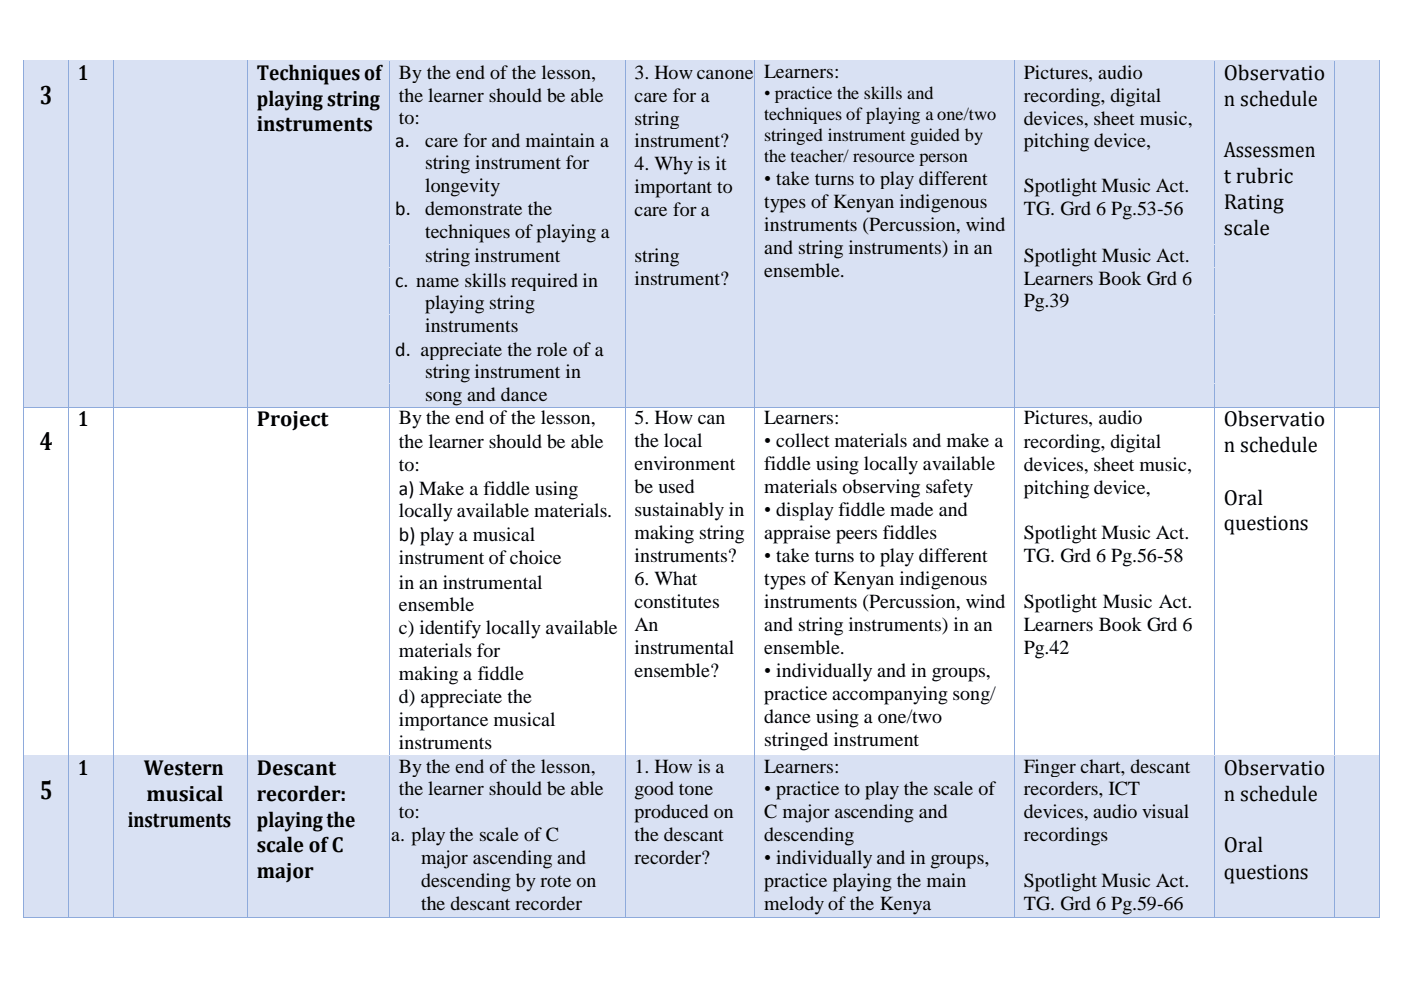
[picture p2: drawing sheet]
<svg xmlns="http://www.w3.org/2000/svg" width="297mm" height="210mm" viewBox="0 0 297 210" stroke-linecap="round" stroke-linejoin="round" font-family="sans-serif">
<defs><g id="words">
<g font-size="5.6">
<text x="8.5" y="22.1">3</text>
<text x="8.5" y="95.5">4</text>
<text x="8.5" y="169.3">5</text>
</g>
<g font-size="4.6">
<text x="16.6" y="17">1</text>
<text x="54.5" y="17">Techniques of</text>
<text x="259.5" y="17">Observatio</text>
<text x="54.5" y="22.4">playing string</text>
<text x="259.5" y="22.4">n schedule</text>
<text x="54.5" y="27.9">instruments</text>
<text x="259.5" y="33.4">Assessmen</text>
<text x="259.5" y="38.9">t rubric</text>
<text x="259.5" y="44.4">Rating</text>
<text x="259.5" y="49.8">scale</text>
<text x="16.6" y="90.4">1</text>
<text x="54.5" y="90.4">Project</text>
<text x="259.5" y="90.4">Observatio</text>
<text x="259.5" y="95.9">n schedule</text>
<text x="259.5" y="107">Oral</text>
<text x="259.5" y="112.4">questions</text>
<text x="16.6" y="164.2">1</text>
<text x="30.5" y="164.2">Western</text>
<text x="54.5" y="164.2">Descant</text>
<text x="259.5" y="164.2">Observatio</text>
<text x="31.1" y="169.8">musical</text>
<text x="54.5" y="169.8">recorder:</text>
<text x="259.5" y="169.7">n schedule</text>
<text x="27.1" y="175.2">instruments</text>
<text x="54.5" y="175.2">playingthe</text>
<text x="54.5" y="180.7">scale of C</text>
<text x="259.5" y="180.7">Oral</text>
<text x="54.5" y="186.2">major</text>
<text x="259.5" y="186.3">questions</text>
</g>
<g font-size="4.2">
<text x="84.5" y="16.7">By the end of the lesson,</text>
<text x="134.5" y="16.7">3. How canone</text>
<text x="162" y="16.6">Learners:</text>
<text x="217.1" y="16.7">Pictures, audio</text>
<text x="84.5" y="21.5">the learner should be able</text>
<text x="134.5" y="21.5">care for a</text>
<text x="217.1" y="21.5">recording, digital</text>
<text x="84.5" y="26.3">to:</text>
<text x="134.5" y="26.4">string</text>
<text x="217.1" y="26.4">devices, sheet music,</text>
<text x="83.8" y="31.1">a.</text>
<text x="90.1" y="31.1">care for and maintain a</text>
<text x="90.1" y="35.9">string instrument for</text>
<text x="134.5" y="31.3">instrument?</text>
<text x="217.1" y="31.3">pitching device,</text>
<text x="90.1" y="40.7">longevity</text>
<text x="134.5" y="36.1">4. Why is it</text>
<text x="134.5" y="41">important to</text>
<text x="162" y="39.2">• take turns to play different</text>
<text x="217.1" y="40.7">Spotlight Music Act.</text>
<text x="83.8" y="45.6">b.</text>
<text x="90.1" y="45.6">demonstrate the</text>
<text x="134.5" y="45.9">care for a</text>
<text x="162" y="44">types of Kenyan indigenous</text>
<text x="217.1" y="45.6">TG. Grd 6 Pg.53-56</text>
<text x="90.1" y="50.4">techniques of playing a</text>
<text x="162" y="48.9">instruments (Percussion, wind</text>
<text x="162" y="53.8">and string instruments) in an</text>
<text x="90.1" y="55.5">string instrument</text>
<text x="134.5" y="55.5">string</text>
<text x="162" y="58.6">ensemble.</text>
<text x="217.1" y="55.5">Spotlight Music Act.</text>
<text x="83.8" y="60.8">c. name skills required in</text>
<text x="90.1" y="65.6">playing string</text>
<text x="134.5" y="60.5">instrument?</text>
<text x="217.1" y="60.5">Learners Book Grd 6</text>
<text x="217.1" y="65.1">Pg.39</text>
<text x="90.1" y="70.3">instruments</text>
<text x="83.8" y="75.5">d. appreciate the role of a</text>
<text x="90.1" y="80.1">string instrument in</text>
<text x="84.5" y="90">By the end of the lesson,</text>
<text x="90.1" y="85">song and dance</text>
<text x="134.5" y="90">5. How can</text>
<text x="162" y="90">Learners:</text>
<text x="217.1" y="90">Pictures, audio</text>
<text x="84.5" y="94.9">the learner should be able</text>
<text x="134.5" y="94.8">the local</text>
<text x="162" y="94.8">• collect materials and make a</text>
<text x="217.1" y="94.9">recording, digital</text>
<text x="84.5" y="99.8">to:</text>
<text x="134.5" y="99.7">environment</text>
<text x="162" y="99.7">fiddle using locally available</text>
<text x="217.1" y="99.8">devices, sheet music,</text>
<text x="84.5" y="104.9">a) Make a fiddle using</text>
<text x="134.5" y="104.5">be used</text>
<text x="162" y="104.5">materials observing safety</text>
<text x="217.1" y="104.7">pitching device,</text>
<text x="84.5" y="109.6">locally available materials.</text>
<text x="134.5" y="109.4">sustainably in</text>
<text x="162" y="109.4">• display fiddle made and</text>
<text x="84.5" y="114.6">b) play a musical</text>
<text x="84.5" y="119.6">instrument ofchoice</text>
<text x="134.5" y="114.3">making string</text>
<text x="134.5" y="119.1">instruments?</text>
<text x="162" y="114.3">appraise peers fiddles</text>
<text x="162" y="119.1">• take turns to play different</text>
<text x="217.1" y="114.3">Spotlight Music Act.</text>
<text x="217.1" y="119.1">TG. Grd 6 Pg.56-58</text>
<text x="84.5" y="124.8">in an instrumental</text>
<text x="134.5" y="124">6. What</text>
<text x="162" y="124">types of Kenyan indigenous</text>
<text x="84.5" y="129.5">ensemble</text>
<text x="134.5" y="128.9">constitutes</text>
<text x="162" y="128.9">instruments (Percussion, wind</text>
<text x="217.1" y="129">Spotlight Music Act.</text>
<text x="84.5" y="134.4">c) identify locally available</text>
<text x="134.5" y="133.7">An</text>
<text x="162" y="133.7">and string instruments) in an</text>
<text x="217.1" y="133.7">Learners Book Grd 6</text>
<text x="84.5" y="139.3">materials for</text>
<text x="134.5" y="138.6">instrumental</text>
<text x="134.5" y="143.5">ensemble?</text>
<text x="162" y="138.6">ensemble.</text>
<text x="162" y="143.6">• individually and in groups,</text>
<text x="217.1" y="138.6">Pg.42</text>
<text x="84.5" y="144.1">making a fiddle</text>
<text x="84.5" y="149">d) appreciate the</text>
<text x="162" y="148.4">practice accompanying song/</text>
<text x="84.5" y="153.9">importance musical</text>
<text x="162" y="153.2">dance using a one/two</text>
<text x="84.5" y="158.9">instruments</text>
<text x="162" y="158.1">stringed instrument</text>
<text x="84.5" y="163.8">By the end of the lesson,</text>
<text x="134.5" y="163.8">1. How is a</text>
<text x="162" y="163.8">Learners:</text>
<text x="217.1" y="163.8">Finger chart, descant</text>
<text x="84.5" y="168.6">the learner should be able</text>
<text x="84.5" y="173.5">to:</text>
<text x="134.5" y="168.6">good tone</text>
<text x="134.5" y="173.5">produced on</text>
<text x="162" y="168.6">• practice to play the scale of</text>
<text x="162" y="173.5">C major ascending and</text>
<text x="217.1" y="168.6">recorders, ICT</text>
<text x="217.1" y="173.5">devices, audio visual</text>
<text x="82.9" y="178.3">a. play the scale of C</text>
<text x="134.5" y="178.3">the descant</text>
<text x="162" y="178.3">descending</text>
<text x="217.1" y="178.3">recordings</text>
<text x="89.3" y="183.2">major ascending and</text>
<text x="134.5" y="183.2">recorder?</text>
<text x="162" y="183.2">• individually and in groups,</text>
<text x="89.3" y="188.1">descending by rote on</text>
<text x="162" y="188.1">practice playing the main</text>
<text x="217.1" y="188.1">Spotlight Music Act.</text>
<text x="89.3" y="193">the descant recorder</text>
<text x="162" y="193">melody of the Kenya</text>
<text x="217.1" y="193">TG. Grd 6 Pg.59-66</text>
</g>
<g font-size="3.9">
<text x="162" y="21">• practice the skills and</text>
<text x="162" y="25.5">techniques of playing a one/two</text>
<text x="162" y="30">stringed instrument guided by</text>
<text x="162" y="34.4">the teacher/ resource person</text>
</g>
</g></defs>
<g fill="#d9e1f3">
<path d="M5.2 12.9h9.3v38.9h-9.3z" fill-rule="evenodd"/>
<path d="M5.2 12.9h9.3v5.1h-9.3z" fill-rule="evenodd"/>
<path d="M5.2 18h9.3v5.1h-9.3z" fill-rule="evenodd"/>
<path d="M14.7 12.9h9.4v38.9h-9.4z" fill-rule="evenodd"/>
<path d="M14.7 12.9h9.4v5.1h-9.4z" fill-rule="evenodd"/>
<path d="M24.2 12.9h28.3v73.3h-28.3z" fill-rule="evenodd"/>
<path d="M24.2 12.9h28.3v4.8h-28.3z" fill-rule="evenodd"/>
<path d="M52.6 12.9h29.9v38.9h-29.9z" fill-rule="evenodd"/>
<path d="M52.6 12.9h29.9v5.1h-29.9z" fill-rule="evenodd"/>
<path d="M52.6 18h29.9v5.5h-29.9z" fill-rule="evenodd"/>
<path d="M52.6 23.5h29.9v5.4h-29.9z" fill-rule="evenodd"/>
<path d="M82.6 12.9h49.9v38.9h-49.9z" fill-rule="evenodd"/>
<path d="M82.6 12.9h49.9v4.8h-49.9z" fill-rule="evenodd"/>
<path d="M82.6 17.7h49.9v4.8h-49.9z" fill-rule="evenodd"/>
<path d="M82.6 22.5h49.9v4.8h-49.9z" fill-rule="evenodd"/>
<path d="M82.6 27.3h49.9v4.9h-49.9z" fill-rule="evenodd"/>
<path d="M82.6 32.2h49.9v4.7h-49.9z" fill-rule="evenodd"/>
<path d="M82.6 36.9h49.9v4.8h-49.9z" fill-rule="evenodd"/>
<path d="M82.6 41.7h49.9v4.8h-49.9z" fill-rule="evenodd"/>
<path d="M82.6 46.5h49.9v4.8h-49.9z" fill-rule="evenodd"/>
<path d="M132.7 12.9h27.3v38.9h-27.3z" fill-rule="evenodd"/>
<path d="M132.7 12.9h27.3v4.8h-27.3z" fill-rule="evenodd"/>
<path d="M132.7 17.7h27.3v4.9h-27.3z" fill-rule="evenodd"/>
<path d="M132.7 22.6h27.3v4.9h-27.3z" fill-rule="evenodd"/>
<path d="M132.7 27.5h27.3v4.8h-27.3z" fill-rule="evenodd"/>
<path d="M132.7 32.3h27.3v4.9h-27.3z" fill-rule="evenodd"/>
<path d="M132.7 37.2h27.3v4.9h-27.3z" fill-rule="evenodd"/>
<path d="M132.7 42.1h27.3v4.8h-27.3z" fill-rule="evenodd"/>
<path d="M160.1 12.9h54.9v73.3h-54.9z" fill-rule="evenodd"/>
<path d="M160.1 12.9h54.9v4.6h-54.9z" fill-rule="evenodd"/>
<path d="M160.1 17.5h54.9v4.4h-54.9z" fill-rule="evenodd"/>
<path d="M160.1 21.9h54.9v4.6h-54.9z" fill-rule="evenodd"/>
<path d="M160.1 26.5h54.9v4.4h-54.9z" fill-rule="evenodd"/>
<path d="M160.1 30.9h54.9v4.5h-54.9z" fill-rule="evenodd"/>
<path d="M160.1 35.4h54.9v4.8h-54.9z" fill-rule="evenodd"/>
<path d="M160.1 40.2h54.9v4.9h-54.9z" fill-rule="evenodd"/>
<path d="M160.1 45.1h54.9v4.9h-54.9z" fill-rule="evenodd"/>
<path d="M160.1 50h54.9v4.8h-54.9z" fill-rule="evenodd"/>
<path d="M160.1 54.8h54.9v4.9h-54.9z" fill-rule="evenodd"/>
<path d="M215.2 12.9h42.2v38.9h-42.2z" fill-rule="evenodd"/>
<path d="M215.2 12.9h42.2v4.8h-42.2z" fill-rule="evenodd"/>
<path d="M215.2 17.7h42.2v4.9h-42.2z" fill-rule="evenodd"/>
<path d="M215.2 22.6h42.2v4.9h-42.2z" fill-rule="evenodd"/>
<path d="M215.2 27.5h42.2v4.8h-42.2z" fill-rule="evenodd"/>
<path d="M215.2 32.3h42.2v4.6h-42.2z" fill-rule="evenodd"/>
<path d="M215.2 36.9h42.2v4.9h-42.2z" fill-rule="evenodd"/>
<path d="M215.2 41.8h42.2v4.9h-42.2z" fill-rule="evenodd"/>
<path d="M257.6 12.9h25.2v38.9h-25.2z" fill-rule="evenodd"/>
<path d="M257.6 12.9h25.2v5.1h-25.2z" fill-rule="evenodd"/>
<path d="M257.6 18h25.2v5.4h-25.2z" fill-rule="evenodd"/>
<path d="M257.6 23.4h25.2v5.6h-25.2z" fill-rule="evenodd"/>
<path d="M257.6 29h25.2v5.5h-25.2z" fill-rule="evenodd"/>
<path d="M257.6 34.5h25.2v5.5h-25.2z" fill-rule="evenodd"/>
<path d="M257.6 40h25.2v5.5h-25.2z" fill-rule="evenodd"/>
<path d="M257.6 45.5h25.2v5.4h-25.2z" fill-rule="evenodd"/>
<path d="M283 12.9h9.4v73.3h-9.4z" fill-rule="evenodd"/>
<path d="M283 12.9h9.4v4.8h-9.4z" fill-rule="evenodd"/>
</g>
<g fill="#8eaadb">
<path d="M5 12.7h.2v.2h-.2z" fill-rule="evenodd"/>
<path d="M5 12.7l.2 .1z" fill-rule="evenodd"/>
</g>
<path d="M5.2 12.8h9.3" fill="none" stroke="#8eaadb" stroke-width=".21"/>
<path d="M5.2 12.9h9.3" fill="none" stroke="#d9e1f3" stroke-width=".21"/>
<g fill="#8eaadb">
<path d="M14.5 12.8l.2 .1z" fill-rule="evenodd"/>
<path d="M14.5 12.7l.2 .1z" fill-rule="evenodd"/>
</g>
<path d="M14.7 12.8h9.4" fill="none" stroke="#8eaadb" stroke-width=".21"/>
<path d="M14.7 12.9h9.4" fill="none" stroke="#d9e1f3" stroke-width=".21"/>
<g fill="#8eaadb">
<path d="M24.1 12.8l.1 .1z" fill-rule="evenodd"/>
<path d="M24.1 12.7l.1 .1z" fill-rule="evenodd"/>
</g>
<path d="M24.2 12.8h28.3" fill="none" stroke="#8eaadb" stroke-width=".21"/>
<path d="M24.2 12.9h28.3" fill="none" stroke="#d9e1f3" stroke-width=".21"/>
<g fill="#8eaadb">
<path d="M52.5 12.8l.1 .1z" fill-rule="evenodd"/>
<path d="M52.5 12.7l.1 .1z" fill-rule="evenodd"/>
</g>
<path d="M52.6 12.8h29.9" fill="none" stroke="#8eaadb" stroke-width=".21"/>
<path d="M52.6 12.9h29.9" fill="none" stroke="#d9e1f3" stroke-width=".21"/>
<g fill="#8eaadb">
<path d="M82.5 12.8l.1 .1z" fill-rule="evenodd"/>
<path d="M82.5 12.7l.1 .1z" fill-rule="evenodd"/>
</g>
<path d="M82.6 12.8h49.9" fill="none" stroke="#8eaadb" stroke-width=".21"/>
<path d="M82.6 12.9h49.9" fill="none" stroke="#d9e1f3" stroke-width=".21"/>
<g fill="#8eaadb">
<path d="M132.5 12.8l.2 .1z" fill-rule="evenodd"/>
<path d="M132.5 12.7l.2 .1z" fill-rule="evenodd"/>
</g>
<path d="M132.7 12.8h27.3" fill="none" stroke="#8eaadb" stroke-width=".21"/>
<path d="M132.7 12.9h27.3" fill="none" stroke="#d9e1f3" stroke-width=".21"/>
<g fill="#8eaadb">
<path d="M160 12.8l.1 .1z" fill-rule="evenodd"/>
<path d="M160 12.7l.1 .1z" fill-rule="evenodd"/>
</g>
<path d="M160.1 12.8h54.9" fill="none" stroke="#8eaadb" stroke-width=".21"/>
<path d="M160.1 12.9h54.9" fill="none" stroke="#d9e1f3" stroke-width=".21"/>
<g fill="#8eaadb">
<path d="M215 12.8l.2 .1z" fill-rule="evenodd"/>
<path d="M215 12.7l.2 .1z" fill-rule="evenodd"/>
</g>
<path d="M215.2 12.8h42.2" fill="none" stroke="#8eaadb" stroke-width=".21"/>
<path d="M215.2 12.9h42.2" fill="none" stroke="#d9e1f3" stroke-width=".21"/>
<g fill="#8eaadb">
<path d="M257.5 12.8l.1 .1z" fill-rule="evenodd"/>
<path d="M257.5 12.7l.1 .1z" fill-rule="evenodd"/>
</g>
<path d="M257.6 12.8h25.2" fill="none" stroke="#8eaadb" stroke-width=".21"/>
<path d="M257.6 12.9h25.2" fill="none" stroke="#d9e1f3" stroke-width=".21"/>
<g fill="#8eaadb">
<path d="M282.9 12.8l.1 .1z" fill-rule="evenodd"/>
<path d="M282.9 12.7l.1 .1z" fill-rule="evenodd"/>
</g>
<path d="M283 12.8h9.4" fill="none" stroke="#8eaadb" stroke-width=".21"/>
<path d="M283 12.9h9.4" fill="none" stroke="#d9e1f3" stroke-width=".21"/>
<g fill="#8eaadb">
<path d="M292.4 12.7h.1v.2h-.1z" fill-rule="evenodd"/>
<path d="M292.4 12.7l.1 .1z" fill-rule="evenodd"/>
</g>
<path d="M5.1 12.9v38.9M14.6 12.9v38.9M24.1 12.9v38.9M52.6 12.9v38.9M82.6 12.9v38.9M132.6 12.9v38.9M160.1 12.9v38.9M215.1 12.9v38.9M257.5 12.9v38.9M282.9 12.9v38.9M292.4 12.9v38.9" fill="none" stroke="#8eaadb" stroke-width=".21"/>
<g fill="#d9e1f3">
<path d="M5.2 52h9.3v4.7h-9.3z" fill-rule="evenodd"/>
<path d="M5.2 52h9.3v3.6h-9.3z" fill-rule="evenodd"/>
<path d="M14.7 52h9.4v4.7h-9.4z" fill-rule="evenodd"/>
<path d="M14.7 52h9.4v3.6h-9.4z" fill-rule="evenodd"/>
<path d="M52.6 52h29.9v4.7h-29.9z" fill-rule="evenodd"/>
<path d="M52.6 52h29.9v3.6h-29.9z" fill-rule="evenodd"/>
<path d="M82.6 52h49.9v4.7h-49.9z" fill-rule="evenodd"/>
<path d="M82.6 52h49.9v4.3h-49.9z" fill-rule="evenodd"/>
<path d="M132.7 52h27.3v4.7h-27.3z" fill-rule="evenodd"/>
<path d="M132.7 52h27.3v4.3h-27.3z" fill-rule="evenodd"/>
<path d="M215.2 52h42.2v4.7h-42.2z" fill-rule="evenodd"/>
<path d="M215.2 52h42.2v4.3h-42.2z" fill-rule="evenodd"/>
<path d="M257.6 52h25.2v4.7h-25.2z" fill-rule="evenodd"/>
<path d="M257.6 52h25.2v3.6h-25.2z" fill-rule="evenodd"/>
</g>
<path d="M5 51.8h.2v.2h-.2z" fill-rule="evenodd" fill="#8eaadb"/>
<path d="M5.2 51.9h9.3" fill="none" stroke="#d9e1f3" stroke-width=".21"/>
<path d="M14.5 51.8h.2v.2h-.2z" fill-rule="evenodd" fill="#8eaadb"/>
<path d="M14.7 51.9h9.4" fill="none" stroke="#d9e1f3" stroke-width=".21"/>
<g fill="#8eaadb">
<path d="M24.1 51.8h.1v.2h-.1z" fill-rule="evenodd"/>
<path d="M52.5 51.8h.1v.2h-.1z" fill-rule="evenodd"/>
</g>
<path d="M52.6 51.9h29.9" fill="none" stroke="#d9e1f3" stroke-width=".21"/>
<path d="M82.5 51.8h.1v.2h-.1z" fill-rule="evenodd" fill="#8eaadb"/>
<path d="M82.6 51.9h49.9" fill="none" stroke="#d9e1f3" stroke-width=".21"/>
<path d="M132.5 51.8h.2v.2h-.2z" fill-rule="evenodd" fill="#8eaadb"/>
<path d="M132.7 51.9h27.3" fill="none" stroke="#d9e1f3" stroke-width=".21"/>
<g fill="#8eaadb">
<path d="M160 51.8h.1v.2h-.1z" fill-rule="evenodd"/>
<path d="M215 51.8h.2v.2h-.2z" fill-rule="evenodd"/>
</g>
<path d="M215.2 51.9h42.2" fill="none" stroke="#d9e1f3" stroke-width=".21"/>
<path d="M257.5 51.8h.1v.2h-.1z" fill-rule="evenodd" fill="#8eaadb"/>
<path d="M257.6 51.9h25.2" fill="none" stroke="#d9e1f3" stroke-width=".21"/>
<g fill="#8eaadb">
<path d="M282.9 51.8h.1v.2h-.1z" fill-rule="evenodd"/>
<path d="M292.4 51.8h.1v.2h-.1z" fill-rule="evenodd"/>
</g>
<path d="M5.1 52v4.7M14.6 52v4.7M24.1 52v4.7M52.6 52v4.7M82.6 52v4.7M132.6 52v4.7M160.1 52v4.7M215.1 52v4.7M257.5 52v4.7M282.9 52v4.7M292.4 52v4.7" fill="none" stroke="#8eaadb" stroke-width=".21"/>
<g fill="#d9e1f3">
<path d="M5.2 56.9h9.3v9.7h-9.3z" fill-rule="evenodd"/>
<path d="M5.2 56.9h9.3v4.8h-9.3z" fill-rule="evenodd"/>
<path d="M14.7 56.9h9.4v9.7h-9.4z" fill-rule="evenodd"/>
<path d="M14.7 56.9h9.4v4.8h-9.4z" fill-rule="evenodd"/>
<path d="M52.6 56.9h29.9v9.7h-29.9z" fill-rule="evenodd"/>
<path d="M52.6 56.9h29.9v4.8h-29.9z" fill-rule="evenodd"/>
<path d="M82.6 56.9h49.9v9.7h-49.9z" fill-rule="evenodd"/>
<path d="M82.6 56.9h49.9v4.8h-49.9z" fill-rule="evenodd"/>
<path d="M82.6 61.7h49.9v4.8h-49.9z" fill-rule="evenodd"/>
<path d="M132.7 56.9h27.3v9.7h-27.3z" fill-rule="evenodd"/>
<path d="M132.7 56.9h27.3v4.4h-27.3z" fill-rule="evenodd"/>
<path d="M215.2 56.9h42.2v9.7h-42.2z" fill-rule="evenodd"/>
<path d="M215.2 56.9h42.2v4.4h-42.2z" fill-rule="evenodd"/>
<path d="M215.2 61.3h42.2v4.8h-42.2z" fill-rule="evenodd"/>
<path d="M257.6 56.9h25.2v9.7h-25.2z" fill-rule="evenodd"/>
<path d="M257.6 56.9h25.2v4.8h-25.2z" fill-rule="evenodd"/>
</g>
<path d="M5 56.7h.2v.2h-.2z" fill-rule="evenodd" fill="#8eaadb"/>
<path d="M5.2 56.8h9.3" fill="none" stroke="#d9e1f3" stroke-width=".21"/>
<path d="M14.5 56.7h.2v.2h-.2z" fill-rule="evenodd" fill="#8eaadb"/>
<path d="M14.7 56.8h9.4" fill="none" stroke="#d9e1f3" stroke-width=".21"/>
<g fill="#8eaadb">
<path d="M24.1 56.7h.1v.2h-.1z" fill-rule="evenodd"/>
<path d="M52.5 56.7h.1v.2h-.1z" fill-rule="evenodd"/>
</g>
<path d="M52.6 56.8h29.9" fill="none" stroke="#d9e1f3" stroke-width=".21"/>
<path d="M82.5 56.7h.1v.2h-.1z" fill-rule="evenodd" fill="#8eaadb"/>
<path d="M82.6 56.8h49.9" fill="none" stroke="#d9e1f3" stroke-width=".21"/>
<path d="M132.5 56.7h.2v.2h-.2z" fill-rule="evenodd" fill="#8eaadb"/>
<path d="M132.7 56.8h27.3" fill="none" stroke="#d9e1f3" stroke-width=".21"/>
<g fill="#8eaadb">
<path d="M160 56.7h.1v.2h-.1z" fill-rule="evenodd"/>
<path d="M215 56.7h.2v.2h-.2z" fill-rule="evenodd"/>
</g>
<path d="M215.2 56.8h42.2" fill="none" stroke="#d9e1f3" stroke-width=".21"/>
<path d="M257.5 56.7h.1v.2h-.1z" fill-rule="evenodd" fill="#8eaadb"/>
<path d="M257.6 56.8h25.2" fill="none" stroke="#d9e1f3" stroke-width=".21"/>
<g fill="#8eaadb">
<path d="M282.9 56.7h.1v.2h-.1z" fill-rule="evenodd"/>
<path d="M292.4 56.7h.1v.2h-.1z" fill-rule="evenodd"/>
</g>
<path d="M5.1 56.9v9.7M14.6 56.9v9.7M24.1 56.9v9.7M52.6 56.9v9.7M82.6 56.9v9.7M132.6 56.9v9.7M160.1 56.9v9.7M215.1 56.9v9.7M257.5 56.9v9.7M282.9 56.9v9.7M292.4 56.9v9.7" fill="none" stroke="#8eaadb" stroke-width=".21"/>
<g fill="#d9e1f3">
<path d="M5.2 66.8h9.3v4.8h-9.3z" fill-rule="evenodd"/>
<path d="M5.2 66.8h9.3v4h-9.3z" fill-rule="evenodd"/>
<path d="M14.7 66.8h9.4v4.8h-9.4z" fill-rule="evenodd"/>
<path d="M14.7 66.8h9.4v4h-9.4z" fill-rule="evenodd"/>
<path d="M52.6 66.8h29.9v4.8h-29.9z" fill-rule="evenodd"/>
<path d="M52.6 66.8h29.9v4h-29.9z" fill-rule="evenodd"/>
<path d="M82.6 66.8h49.9v4.8h-49.9z" fill-rule="evenodd"/>
<path d="M82.6 66.8h49.9v4.4h-49.9z" fill-rule="evenodd"/>
<path d="M132.7 66.8h27.3v4.8h-27.3z" fill-rule="evenodd"/>
<path d="M132.7 66.8h27.3v4h-27.3z" fill-rule="evenodd"/>
<path d="M215.2 66.8h42.2v4.8h-42.2z" fill-rule="evenodd"/>
<path d="M215.2 66.8h42.2v4h-42.2z" fill-rule="evenodd"/>
<path d="M257.6 66.8h25.2v4.8h-25.2z" fill-rule="evenodd"/>
<path d="M257.6 66.8h25.2v4h-25.2z" fill-rule="evenodd"/>
</g>
<path d="M5 66.6h.2v.2h-.2z" fill-rule="evenodd" fill="#8eaadb"/>
<path d="M5.2 66.7h9.3" fill="none" stroke="#d9e1f3" stroke-width=".21"/>
<path d="M14.5 66.6h.2v.2h-.2z" fill-rule="evenodd" fill="#8eaadb"/>
<path d="M14.7 66.7h9.4" fill="none" stroke="#d9e1f3" stroke-width=".21"/>
<g fill="#8eaadb">
<path d="M24.1 66.6h.1v.2h-.1z" fill-rule="evenodd"/>
<path d="M52.5 66.6h.1v.2h-.1z" fill-rule="evenodd"/>
</g>
<path d="M52.6 66.7h29.9" fill="none" stroke="#d9e1f3" stroke-width=".21"/>
<path d="M82.5 66.6h.1v.2h-.1z" fill-rule="evenodd" fill="#8eaadb"/>
<path d="M82.6 66.7h49.9" fill="none" stroke="#d9e1f3" stroke-width=".21"/>
<path d="M132.5 66.6h.2v.2h-.2z" fill-rule="evenodd" fill="#8eaadb"/>
<path d="M132.7 66.7h27.3" fill="none" stroke="#d9e1f3" stroke-width=".21"/>
<g fill="#8eaadb">
<path d="M160 66.6h.1v.2h-.1z" fill-rule="evenodd"/>
<path d="M215 66.6h.2v.2h-.2z" fill-rule="evenodd"/>
</g>
<path d="M215.2 66.7h42.2" fill="none" stroke="#d9e1f3" stroke-width=".21"/>
<path d="M257.5 66.6h.1v.2h-.1z" fill-rule="evenodd" fill="#8eaadb"/>
<path d="M257.6 66.7h25.2" fill="none" stroke="#d9e1f3" stroke-width=".21"/>
<g fill="#8eaadb">
<path d="M282.9 66.6h.1v.2h-.1z" fill-rule="evenodd"/>
<path d="M292.4 66.6h.1v.2h-.1z" fill-rule="evenodd"/>
</g>
<path d="M5.1 66.8v4.8M14.6 66.8v4.8M24.1 66.8v4.8M52.6 66.8v4.8M82.6 66.8v4.8M132.6 66.8v4.8M160.1 66.8v4.8M215.1 66.8v4.8M257.5 66.8v4.8M282.9 66.8v4.8M292.4 66.8v4.8" fill="none" stroke="#8eaadb" stroke-width=".21"/>
<g fill="#d9e1f3">
<path d="M5.2 71.7h9.3v9.5h-9.3z" fill-rule="evenodd"/>
<path d="M5.2 71.7h9.3v4.9h-9.3z" fill-rule="evenodd"/>
<path d="M14.7 71.7h9.4v9.5h-9.4z" fill-rule="evenodd"/>
<path d="M14.7 71.7h9.4v4.9h-9.4z" fill-rule="evenodd"/>
<path d="M52.6 71.7h29.9v9.5h-29.9z" fill-rule="evenodd"/>
<path d="M52.6 71.7h29.9v4.9h-29.9z" fill-rule="evenodd"/>
<path d="M82.6 71.7h49.9v9.5h-49.9z" fill-rule="evenodd"/>
<path d="M82.6 71.7h49.9v4.7h-49.9z" fill-rule="evenodd"/>
<path d="M82.6 76.4h49.9v4.6h-49.9z" fill-rule="evenodd"/>
<path d="M132.7 71.7h27.3v9.5h-27.3z" fill-rule="evenodd"/>
<path d="M132.7 71.7h27.3v4.9h-27.3z" fill-rule="evenodd"/>
<path d="M215.2 71.7h42.2v9.5h-42.2z" fill-rule="evenodd"/>
<path d="M215.2 71.7h42.2v4.9h-42.2z" fill-rule="evenodd"/>
<path d="M257.6 71.7h25.2v9.5h-25.2z" fill-rule="evenodd"/>
<path d="M257.6 71.7h25.2v4.9h-25.2z" fill-rule="evenodd"/>
</g>
<path d="M5 71.6h.2v.2h-.2z" fill-rule="evenodd" fill="#8eaadb"/>
<path d="M5.2 71.7h9.3" fill="none" stroke="#d9e1f3" stroke-width=".21"/>
<path d="M14.5 71.6h.2v.2h-.2z" fill-rule="evenodd" fill="#8eaadb"/>
<path d="M14.7 71.7h9.4" fill="none" stroke="#d9e1f3" stroke-width=".21"/>
<g fill="#8eaadb">
<path d="M24.1 71.6h.1v.2h-.1z" fill-rule="evenodd"/>
<path d="M52.5 71.6h.1v.2h-.1z" fill-rule="evenodd"/>
</g>
<path d="M52.6 71.7h29.9" fill="none" stroke="#d9e1f3" stroke-width=".21"/>
<path d="M82.5 71.6h.1v.2h-.1z" fill-rule="evenodd" fill="#8eaadb"/>
<path d="M82.6 71.7h49.9" fill="none" stroke="#d9e1f3" stroke-width=".21"/>
<path d="M132.5 71.6h.2v.2h-.2z" fill-rule="evenodd" fill="#8eaadb"/>
<path d="M132.7 71.7h27.3" fill="none" stroke="#d9e1f3" stroke-width=".21"/>
<g fill="#8eaadb">
<path d="M160 71.6h.1v.2h-.1z" fill-rule="evenodd"/>
<path d="M215 71.6h.2v.2h-.2z" fill-rule="evenodd"/>
</g>
<path d="M215.2 71.7h42.2" fill="none" stroke="#d9e1f3" stroke-width=".21"/>
<path d="M257.5 71.6h.1v.2h-.1z" fill-rule="evenodd" fill="#8eaadb"/>
<path d="M257.6 71.7h25.2" fill="none" stroke="#d9e1f3" stroke-width=".21"/>
<g fill="#8eaadb">
<path d="M282.9 71.6h.1v.2h-.1z" fill-rule="evenodd"/>
<path d="M292.4 71.6h.1v.2h-.1z" fill-rule="evenodd"/>
</g>
<path d="M5.1 71.8v9.4M14.6 71.8v9.4M24.1 71.8v9.4M52.6 71.8v9.4M82.6 71.8v9.4M132.6 71.8v9.4M160.1 71.8v9.4M215.1 71.8v9.4M257.5 71.8v9.4M282.9 71.8v9.4M292.4 71.8v9.4" fill="none" stroke="#8eaadb" stroke-width=".21"/>
<g fill="#d9e1f3">
<path d="M5.2 81.4h9.3v4.8h-9.3z" fill-rule="evenodd"/>
<path d="M5.2 81.4h9.3v4.1h-9.3z" fill-rule="evenodd"/>
<path d="M14.7 81.4h9.4v4.8h-9.4z" fill-rule="evenodd"/>
<path d="M14.7 81.4h9.4v4.1h-9.4z" fill-rule="evenodd"/>
<path d="M52.6 81.4h29.9v4.8h-29.9z" fill-rule="evenodd"/>
<path d="M52.6 81.4h29.9v4.1h-29.9z" fill-rule="evenodd"/>
<path d="M82.6 81.4h49.9v4.8h-49.9z" fill-rule="evenodd"/>
<path d="M82.6 81.4h49.9v4.5h-49.9z" fill-rule="evenodd"/>
<path d="M132.7 81.4h27.3v4.8h-27.3z" fill-rule="evenodd"/>
<path d="M132.7 81.4h27.3v4.1h-27.3z" fill-rule="evenodd"/>
<path d="M215.2 81.4h42.2v4.8h-42.2z" fill-rule="evenodd"/>
<path d="M215.2 81.4h42.2v4.1h-42.2z" fill-rule="evenodd"/>
<path d="M257.6 81.4h25.2v4.8h-25.2z" fill-rule="evenodd"/>
<path d="M257.6 81.4h25.2v4.1h-25.2z" fill-rule="evenodd"/>
</g>
<path d="M5 81.2h.2v.2h-.2z" fill-rule="evenodd" fill="#8eaadb"/>
<path d="M5.2 81.3h9.3" fill="none" stroke="#d9e1f3" stroke-width=".21"/>
<path d="M14.5 81.2h.2v.2h-.2z" fill-rule="evenodd" fill="#8eaadb"/>
<path d="M14.7 81.3h9.4" fill="none" stroke="#d9e1f3" stroke-width=".21"/>
<g fill="#8eaadb">
<path d="M24.1 81.2h.1v.2h-.1z" fill-rule="evenodd"/>
<path d="M52.5 81.2h.1v.2h-.1z" fill-rule="evenodd"/>
</g>
<path d="M52.6 81.3h29.9" fill="none" stroke="#d9e1f3" stroke-width=".21"/>
<path d="M82.5 81.2h.1v.2h-.1z" fill-rule="evenodd" fill="#8eaadb"/>
<path d="M82.6 81.3h49.9" fill="none" stroke="#d9e1f3" stroke-width=".21"/>
<path d="M132.5 81.2h.2v.2h-.2z" fill-rule="evenodd" fill="#8eaadb"/>
<path d="M132.7 81.3h27.3" fill="none" stroke="#d9e1f3" stroke-width=".21"/>
<g fill="#8eaadb">
<path d="M160 81.2h.1v.2h-.1z" fill-rule="evenodd"/>
<path d="M215 81.2h.2v.2h-.2z" fill-rule="evenodd"/>
</g>
<path d="M215.2 81.3h42.2" fill="none" stroke="#d9e1f3" stroke-width=".21"/>
<path d="M257.5 81.2h.1v.2h-.1z" fill-rule="evenodd" fill="#8eaadb"/>
<path d="M257.6 81.3h25.2" fill="none" stroke="#d9e1f3" stroke-width=".21"/>
<g fill="#8eaadb">
<path d="M282.9 81.2h.1v.2h-.1z" fill-rule="evenodd"/>
<path d="M292.4 81.2h.1v.2h-.1z" fill-rule="evenodd"/>
</g>
<path d="M5.1 81.4v4.8M14.6 81.4v4.8M24.1 81.4v4.8M52.6 81.4v4.8M82.6 81.4v4.8M132.6 81.4v4.8M160.1 81.4v4.8M215.1 81.4v4.8M257.5 81.4v4.8M282.9 81.4v4.8M292.4 81.4v4.8" fill="none" stroke="#8eaadb" stroke-width=".21"/>
<path d="M5 86.2h.2v.3h-.2z" fill-rule="evenodd" fill="#8eaadb"/>
<path d="M5.2 86.3h9.3" fill="none" stroke="#8eaadb" stroke-width=".21"/>
<path d="M14.5 86.2h.2v.3h-.2z" fill-rule="evenodd" fill="#8eaadb"/>
<path d="M14.7 86.3h9.4" fill="none" stroke="#8eaadb" stroke-width=".21"/>
<path d="M24.1 86.2h.1v.3h-.1z" fill-rule="evenodd" fill="#8eaadb"/>
<path d="M24.2 86.3h28.3" fill="none" stroke="#8eaadb" stroke-width=".21"/>
<path d="M52.5 86.2h.1v.3h-.1z" fill-rule="evenodd" fill="#8eaadb"/>
<path d="M52.6 86.3h29.9" fill="none" stroke="#8eaadb" stroke-width=".21"/>
<path d="M82.5 86.2h.1v.3h-.1z" fill-rule="evenodd" fill="#8eaadb"/>
<path d="M82.6 86.3h49.9" fill="none" stroke="#8eaadb" stroke-width=".21"/>
<path d="M132.5 86.2h.2v.3h-.2z" fill-rule="evenodd" fill="#8eaadb"/>
<path d="M132.7 86.3h27.3" fill="none" stroke="#8eaadb" stroke-width=".21"/>
<path d="M160 86.2h.1v.3h-.1z" fill-rule="evenodd" fill="#8eaadb"/>
<path d="M160.1 86.3h54.9" fill="none" stroke="#8eaadb" stroke-width=".21"/>
<path d="M215 86.2h.2v.3h-.2z" fill-rule="evenodd" fill="#8eaadb"/>
<path d="M215.2 86.3h42.2" fill="none" stroke="#8eaadb" stroke-width=".21"/>
<path d="M257.5 86.2h.1v.3h-.1z" fill-rule="evenodd" fill="#8eaadb"/>
<path d="M257.6 86.3h25.2" fill="none" stroke="#8eaadb" stroke-width=".21"/>
<path d="M282.9 86.2h.1v.3h-.1z" fill-rule="evenodd" fill="#8eaadb"/>
<path d="M283 86.3h9.4" fill="none" stroke="#8eaadb" stroke-width=".21"/>
<path d="M292.4 86.2h.1v.3h-.1z" fill-rule="evenodd" fill="#8eaadb"/>
<path d="M5.1 86.5v14.4M14.6 86.5v14.4M24.1 86.5v14.4M52.6 86.5v14.4M82.6 86.5v14.4M132.6 86.5v14.4M160.1 86.5v14.4M215.1 86.5v14.4M257.5 86.5v14.4M282.9 86.5v14.4M292.4 86.5v14.4" fill="none" stroke="#8eaadb" stroke-width=".21"/>
<g fill="#8eaadb">
<path d="M5 100.9h.2v.2h-.2z" fill-rule="evenodd"/>
<path d="M14.5 100.9h.2v.2h-.2z" fill-rule="evenodd"/>
<path d="M24.1 100.9h.1v.2h-.1z" fill-rule="evenodd"/>
<path d="M52.5 100.9h.1v.2h-.1z" fill-rule="evenodd"/>
<path d="M82.5 100.9h.1v.2h-.1z" fill-rule="evenodd"/>
<path d="M132.5 100.9h.2v.2h-.2z" fill-rule="evenodd"/>
<path d="M160 100.9h.1v.2h-.1z" fill-rule="evenodd"/>
<path d="M215 100.9h.2v.2h-.2z" fill-rule="evenodd"/>
<path d="M257.5 100.9h.1v.2h-.1z" fill-rule="evenodd"/>
<path d="M282.9 100.9h.1v.2h-.1z" fill-rule="evenodd"/>
<path d="M292.4 100.9h.1v.2h-.1z" fill-rule="evenodd"/>
</g>
<path d="M5.1 101.1v19.9M14.6 101.1v19.9M24.1 101.1v19.9M52.6 101.1v19.9M82.6 101.1v19.9M132.6 101.1v19.9M160.1 101.1v19.9M215.1 101.1v19.9M257.5 101.1v19.9M282.9 101.1v19.9M292.4 101.1v19.9" fill="none" stroke="#8eaadb" stroke-width=".21"/>
<g fill="#8eaadb">
<path d="M5 121h.2v.2h-.2z" fill-rule="evenodd"/>
<path d="M14.5 121h.2v.2h-.2z" fill-rule="evenodd"/>
<path d="M24.1 121h.1v.2h-.1z" fill-rule="evenodd"/>
<path d="M52.5 121h.1v.2h-.1z" fill-rule="evenodd"/>
<path d="M82.5 121h.1v.2h-.1z" fill-rule="evenodd"/>
<path d="M132.5 121h.2v.2h-.2z" fill-rule="evenodd"/>
<path d="M160 121h.1v.2h-.1z" fill-rule="evenodd"/>
<path d="M215 121h.2v.2h-.2z" fill-rule="evenodd"/>
<path d="M257.5 121h.1v.2h-.1z" fill-rule="evenodd"/>
<path d="M282.9 121h.1v.2h-.1z" fill-rule="evenodd"/>
<path d="M292.4 121h.1v.2h-.1z" fill-rule="evenodd"/>
</g>
<path d="M5.1 121.2v19.3M14.6 121.2v19.3M24.1 121.2v19.3M52.6 121.2v19.3M82.6 121.2v19.3M132.6 121.2v19.3M160.1 121.2v19.3M215.1 121.2v19.3M257.5 121.2v19.3M282.9 121.2v19.3M292.4 121.2v19.3" fill="none" stroke="#8eaadb" stroke-width=".21"/>
<g fill="#8eaadb">
<path d="M5 140.5h.2v.2h-.2z" fill-rule="evenodd"/>
<path d="M14.5 140.5h.2v.2h-.2z" fill-rule="evenodd"/>
<path d="M24.1 140.5h.1v.2h-.1z" fill-rule="evenodd"/>
<path d="M52.5 140.5h.1v.2h-.1z" fill-rule="evenodd"/>
<path d="M82.5 140.5h.1v.2h-.1z" fill-rule="evenodd"/>
<path d="M132.5 140.5h.2v.2h-.2z" fill-rule="evenodd"/>
<path d="M160 140.5h.1v.2h-.1z" fill-rule="evenodd"/>
<path d="M215 140.5h.2v.2h-.2z" fill-rule="evenodd"/>
<path d="M257.5 140.5h.1v.2h-.1z" fill-rule="evenodd"/>
<path d="M282.9 140.5h.1v.2h-.1z" fill-rule="evenodd"/>
<path d="M292.4 140.5h.1v.2h-.1z" fill-rule="evenodd"/>
</g>
<path d="M5.1 140.7v4.6M14.6 140.7v4.6M24.1 140.7v4.6M52.6 140.7v4.6M82.6 140.7v4.6M132.6 140.7v4.6M160.1 140.7v4.6M215.1 140.7v4.6M257.5 140.7v4.6M282.9 140.7v4.6M292.4 140.7v4.6" fill="none" stroke="#8eaadb" stroke-width=".21"/>
<g fill="#8eaadb">
<path d="M5 145.3h.2v.2h-.2z" fill-rule="evenodd"/>
<path d="M14.5 145.3h.2v.2h-.2z" fill-rule="evenodd"/>
<path d="M24.1 145.3h.1v.2h-.1z" fill-rule="evenodd"/>
<path d="M52.5 145.3h.1v.2h-.1z" fill-rule="evenodd"/>
<path d="M82.5 145.3h.1v.2h-.1z" fill-rule="evenodd"/>
<path d="M132.5 145.3h.2v.2h-.2z" fill-rule="evenodd"/>
<path d="M160 145.3h.1v.2h-.1z" fill-rule="evenodd"/>
<path d="M215 145.3h.2v.2h-.2z" fill-rule="evenodd"/>
<path d="M257.5 145.3h.1v.2h-.1z" fill-rule="evenodd"/>
<path d="M282.9 145.3h.1v.2h-.1z" fill-rule="evenodd"/>
<path d="M292.4 145.3h.1v.2h-.1z" fill-rule="evenodd"/>
</g>
<path d="M5.1 145.5v4.7M14.6 145.5v4.7M24.1 145.5v4.7M52.6 145.5v4.7M82.6 145.5v4.7M132.6 145.5v4.7M160.1 145.5v4.7M215.1 145.5v4.7M257.5 145.5v4.7M282.9 145.5v4.7M292.4 145.5v4.7" fill="none" stroke="#8eaadb" stroke-width=".21"/>
<g fill="#8eaadb">
<path d="M5 150.2h.2v.2h-.2z" fill-rule="evenodd"/>
<path d="M14.5 150.2h.2v.2h-.2z" fill-rule="evenodd"/>
<path d="M24.1 150.2h.1v.2h-.1z" fill-rule="evenodd"/>
<path d="M52.5 150.2h.1v.2h-.1z" fill-rule="evenodd"/>
<path d="M82.5 150.2h.1v.2h-.1z" fill-rule="evenodd"/>
<path d="M132.5 150.2h.2v.2h-.2z" fill-rule="evenodd"/>
<path d="M160 150.2h.1v.2h-.1z" fill-rule="evenodd"/>
<path d="M215 150.2h.2v.2h-.2z" fill-rule="evenodd"/>
<path d="M257.5 150.2h.1v.2h-.1z" fill-rule="evenodd"/>
<path d="M282.9 150.2h.1v.2h-.1z" fill-rule="evenodd"/>
<path d="M292.4 150.2h.1v.2h-.1z" fill-rule="evenodd"/>
</g>
<path d="M5.1 150.4v4.7M14.6 150.4v4.7M24.1 150.4v4.7M52.6 150.4v4.7M82.6 150.4v4.7M132.6 150.4v4.7M160.1 150.4v4.7M215.1 150.4v4.7M257.5 150.4v4.7M282.9 150.4v4.7M292.4 150.4v4.7" fill="none" stroke="#8eaadb" stroke-width=".21"/>
<g fill="#8eaadb">
<path d="M5 155.1h.2v.2h-.2z" fill-rule="evenodd"/>
<path d="M14.5 155.1h.2v.2h-.2z" fill-rule="evenodd"/>
<path d="M24.1 155.1h.1v.2h-.1z" fill-rule="evenodd"/>
<path d="M52.5 155.1h.1v.2h-.1z" fill-rule="evenodd"/>
<path d="M82.5 155.1h.1v.2h-.1z" fill-rule="evenodd"/>
<path d="M132.5 155.1h.2v.2h-.2z" fill-rule="evenodd"/>
<path d="M160 155.1h.1v.2h-.1z" fill-rule="evenodd"/>
<path d="M215 155.1h.2v.2h-.2z" fill-rule="evenodd"/>
<path d="M257.5 155.1h.1v.2h-.1z" fill-rule="evenodd"/>
<path d="M282.9 155.1h.1v.2h-.1z" fill-rule="evenodd"/>
<path d="M292.4 155.1h.1v.2h-.1z" fill-rule="evenodd"/>
</g>
<path d="M5.1 155.3v4.8M14.6 155.3v4.8M24.1 155.3v4.8M52.6 155.3v4.8M82.6 155.3v4.8M132.6 155.3v4.8M160.1 155.3v4.8M215.1 155.3v4.8M257.5 155.3v4.8M282.9 155.3v4.8M292.4 155.3v4.8" fill="none" stroke="#8eaadb" stroke-width=".21"/>
<g fill="#d9e1f3">
<path d="M5.2 160.2h9.3v34.2h-9.3z" fill-rule="evenodd"/>
<path d="M5.2 160.2h9.3v5.1h-9.3z" fill-rule="evenodd"/>
<path d="M5.2 165.3h9.3v5h-9.3z" fill-rule="evenodd"/>
<path d="M14.7 160.2h9.4v34.2h-9.4z" fill-rule="evenodd"/>
<path d="M14.7 160.2h9.4v5.1h-9.4z" fill-rule="evenodd"/>
<path d="M24.2 160.2h28.3v34.2h-28.3z" fill-rule="evenodd"/>
<path d="M24.2 160.2h28.3v5.1h-28.3z" fill-rule="evenodd"/>
<path d="M24.2 165.3h28.3v5.6h-28.3z" fill-rule="evenodd"/>
<path d="M24.2 170.9h28.3v5.4h-28.3z" fill-rule="evenodd"/>
<path d="M52.6 160.2h29.9v34.2h-29.9z" fill-rule="evenodd"/>
<path d="M52.6 160.2h29.9v5.1h-29.9z" fill-rule="evenodd"/>
<path d="M52.6 165.3h29.9v5.6h-29.9z" fill-rule="evenodd"/>
<path d="M52.6 170.9h29.9v5.4h-29.9z" fill-rule="evenodd"/>
<path d="M52.6 176.3h29.9v5.5h-29.9z" fill-rule="evenodd"/>
<path d="M52.6 181.8h29.9v5.4h-29.9z" fill-rule="evenodd"/>
<path d="M82.6 160.2h49.9v34.2h-49.9z" fill-rule="evenodd"/>
<path d="M82.6 160.2h49.9v4.6h-49.9z" fill-rule="evenodd"/>
<path d="M82.6 164.8h49.9v4.9h-49.9z" fill-rule="evenodd"/>
<path d="M82.6 169.7h49.9v4.8h-49.9z" fill-rule="evenodd"/>
<path d="M82.6 174.5h49.9v4.9h-49.9z" fill-rule="evenodd"/>
<path d="M82.6 179.4h49.9v4.9h-49.9z" fill-rule="evenodd"/>
<path d="M82.6 184.3h49.9v4.9h-49.9z" fill-rule="evenodd"/>
<path d="M82.6 189.2h49.9v4.8h-49.9z" fill-rule="evenodd"/>
<path d="M132.7 160.2h27.3v34.2h-27.3z" fill-rule="evenodd"/>
<path d="M132.7 160.2h27.3v4.6h-27.3z" fill-rule="evenodd"/>
<path d="M132.7 164.8h27.3v4.9h-27.3z" fill-rule="evenodd"/>
<path d="M132.7 169.7h27.3v4.8h-27.3z" fill-rule="evenodd"/>
<path d="M132.7 174.5h27.3v4.9h-27.3z" fill-rule="evenodd"/>
<path d="M132.7 179.4h27.3v4.9h-27.3z" fill-rule="evenodd"/>
<path d="M160.1 160.2h54.9v34.2h-54.9z" fill-rule="evenodd"/>
<path d="M160.1 160.2h54.9v4.6h-54.9z" fill-rule="evenodd"/>
<path d="M160.1 164.8h54.9v4.9h-54.9z" fill-rule="evenodd"/>
<path d="M160.1 169.7h54.9v4.8h-54.9z" fill-rule="evenodd"/>
<path d="M160.1 174.5h54.9v4.9h-54.9z" fill-rule="evenodd"/>
<path d="M160.1 179.4h54.9v4.9h-54.9z" fill-rule="evenodd"/>
<path d="M160.1 184.3h54.9v4.9h-54.9z" fill-rule="evenodd"/>
<path d="M160.1 189.2h54.9v4.8h-54.9z" fill-rule="evenodd"/>
<path d="M215.2 160.2h42.2v34.2h-42.2z" fill-rule="evenodd"/>
<path d="M215.2 160.2h42.2v4.6h-42.2z" fill-rule="evenodd"/>
<path d="M215.2 164.8h42.2v4.9h-42.2z" fill-rule="evenodd"/>
<path d="M215.2 169.7h42.2v4.8h-42.2z" fill-rule="evenodd"/>
<path d="M215.2 174.5h42.2v4.9h-42.2z" fill-rule="evenodd"/>
<path d="M215.2 179.4h42.2v4.9h-42.2z" fill-rule="evenodd"/>
<path d="M215.2 184.3h42.2v4.9h-42.2z" fill-rule="evenodd"/>
<path d="M215.2 189.2h42.2v4.8h-42.2z" fill-rule="evenodd"/>
<path d="M257.6 160.2h25.2v34.2h-25.2z" fill-rule="evenodd"/>
<path d="M257.6 160.2h25.2v5.1h-25.2z" fill-rule="evenodd"/>
<path d="M257.6 165.3h25.2v5.4h-25.2z" fill-rule="evenodd"/>
<path d="M257.6 170.7h25.2v5.7h-25.2z" fill-rule="evenodd"/>
<path d="M257.6 176.4h25.2v5.6h-25.2z" fill-rule="evenodd"/>
<path d="M257.6 182h25.2v5.5h-25.2z" fill-rule="evenodd"/>
<path d="M283 160.2h9.4v34.2h-9.4z" fill-rule="evenodd"/>
<path d="M283 160.2h9.4v4.9h-9.4z" fill-rule="evenodd"/>
</g>
<path d="M5 160.1h.2v.2h-.2z" fill-rule="evenodd" fill="#8eaadb"/>
<path d="M5.2 160.1h9.3" fill="none" stroke="#8eaadb" stroke-width=".21"/>
<path d="M5.2 160.2h9.3" fill="none" stroke="#d9e1f3" stroke-width=".21"/>
<path d="M14.5 160.1h.2v.2h-.2z" fill-rule="evenodd" fill="#8eaadb"/>
<path d="M14.7 160.1h9.4" fill="none" stroke="#8eaadb" stroke-width=".21"/>
<path d="M14.7 160.2h9.4" fill="none" stroke="#d9e1f3" stroke-width=".21"/>
<path d="M24.1 160.1h.1v.2h-.1z" fill-rule="evenodd" fill="#8eaadb"/>
<path d="M24.2 160.1h28.3" fill="none" stroke="#8eaadb" stroke-width=".21"/>
<path d="M24.2 160.2h28.3" fill="none" stroke="#d9e1f3" stroke-width=".21"/>
<path d="M52.5 160.1h.1v.2h-.1z" fill-rule="evenodd" fill="#8eaadb"/>
<path d="M52.6 160.1h29.9" fill="none" stroke="#8eaadb" stroke-width=".21"/>
<path d="M52.6 160.2h29.9" fill="none" stroke="#d9e1f3" stroke-width=".21"/>
<path d="M82.5 160.1h.1v.2h-.1z" fill-rule="evenodd" fill="#8eaadb"/>
<path d="M82.6 160.1h49.9" fill="none" stroke="#8eaadb" stroke-width=".21"/>
<path d="M82.6 160.2h49.9" fill="none" stroke="#d9e1f3" stroke-width=".21"/>
<path d="M132.5 160.1h.2v.2h-.2z" fill-rule="evenodd" fill="#8eaadb"/>
<path d="M132.7 160.1h27.3" fill="none" stroke="#8eaadb" stroke-width=".21"/>
<path d="M132.7 160.2h27.3" fill="none" stroke="#d9e1f3" stroke-width=".21"/>
<path d="M160 160.1h.1v.2h-.1z" fill-rule="evenodd" fill="#8eaadb"/>
<path d="M160.1 160.1h54.9" fill="none" stroke="#8eaadb" stroke-width=".21"/>
<path d="M160.1 160.2h54.9" fill="none" stroke="#d9e1f3" stroke-width=".21"/>
<path d="M215 160.1h.2v.2h-.2z" fill-rule="evenodd" fill="#8eaadb"/>
<path d="M215.2 160.1h42.2" fill="none" stroke="#8eaadb" stroke-width=".21"/>
<path d="M215.2 160.2h42.2" fill="none" stroke="#d9e1f3" stroke-width=".21"/>
<path d="M257.5 160.1h.1v.2h-.1z" fill-rule="evenodd" fill="#8eaadb"/>
<path d="M257.6 160.1h25.2" fill="none" stroke="#8eaadb" stroke-width=".21"/>
<path d="M257.6 160.2h25.2" fill="none" stroke="#d9e1f3" stroke-width=".21"/>
<path d="M282.9 160.1h.1v.2h-.1z" fill-rule="evenodd" fill="#8eaadb"/>
<path d="M283 160.1h9.4" fill="none" stroke="#8eaadb" stroke-width=".21"/>
<path d="M283 160.2h9.4" fill="none" stroke="#d9e1f3" stroke-width=".21"/>
<path d="M292.4 160.1h.1v.2h-.1z" fill-rule="evenodd" fill="#8eaadb"/>
<path d="M5.1 160.3v34.1" fill="none" stroke="#8eaadb" stroke-width=".21"/>
<g fill="#8eaadb">
<path d="M5 194.4l.2 .1z" fill-rule="evenodd"/>
<path d="M5 194.4l.2 .1z" fill-rule="evenodd"/>
</g>
<path d="M14.6 160.3v34.1M5.2 194.4h9.3" fill="none" stroke="#8eaadb" stroke-width=".21"/>
<path d="M14.5 194.4l.2 .1z" fill-rule="evenodd" fill="#8eaadb"/>
<path d="M24.1 160.3v34.1M14.7 194.4h9.4" fill="none" stroke="#8eaadb" stroke-width=".21"/>
<path d="M24.1 194.4l.1 .1z" fill-rule="evenodd" fill="#8eaadb"/>
<path d="M52.6 160.3v34.1M24.2 194.4h28.3" fill="none" stroke="#8eaadb" stroke-width=".21"/>
<path d="M52.5 194.4l.1 .1z" fill-rule="evenodd" fill="#8eaadb"/>
<path d="M82.6 160.3v34.1M52.6 194.4h29.9" fill="none" stroke="#8eaadb" stroke-width=".21"/>
<path d="M82.5 194.4l.1 .1z" fill-rule="evenodd" fill="#8eaadb"/>
<path d="M132.6 160.3v34.1M82.6 194.4h49.9" fill="none" stroke="#8eaadb" stroke-width=".21"/>
<path d="M132.5 194.4l.2 .1z" fill-rule="evenodd" fill="#8eaadb"/>
<path d="M160.1 160.3v34.1M132.7 194.4h27.3" fill="none" stroke="#8eaadb" stroke-width=".21"/>
<path d="M160 194.4l.1 .1z" fill-rule="evenodd" fill="#8eaadb"/>
<path d="M215.1 160.3v34.1M160.1 194.4h54.9" fill="none" stroke="#8eaadb" stroke-width=".21"/>
<path d="M215 194.4l.2 .1z" fill-rule="evenodd" fill="#8eaadb"/>
<path d="M257.5 160.3v34.1M215.2 194.4h42.2" fill="none" stroke="#8eaadb" stroke-width=".21"/>
<path d="M257.5 194.4l.1 .1z" fill-rule="evenodd" fill="#8eaadb"/>
<path d="M282.9 160.3v34.1M257.6 194.4h25.2" fill="none" stroke="#8eaadb" stroke-width=".21"/>
<path d="M282.9 194.4l.1 .1z" fill-rule="evenodd" fill="#8eaadb"/>
<path d="M292.4 160.3v34.1M283 194.4h9.4" fill="none" stroke="#8eaadb" stroke-width=".21"/>
<g fill="#8eaadb">
<path d="M292.4 194.4l.1 .1z" fill-rule="evenodd"/>
<path d="M292.4 194.4l.1 .1z" fill-rule="evenodd"/>
</g>
<use href="#words"/>
</svg>
